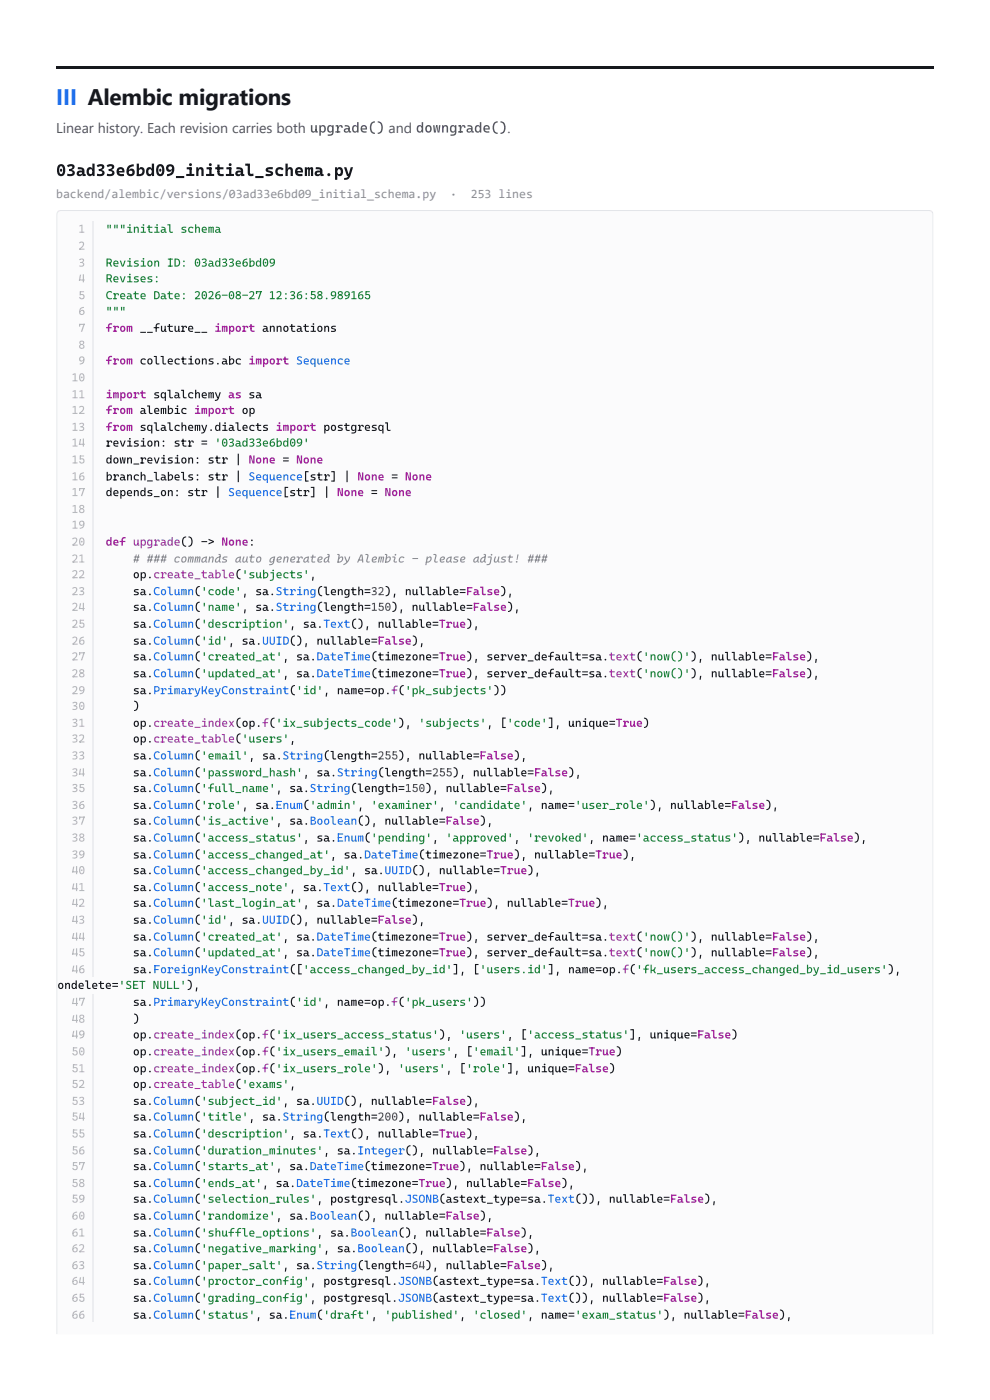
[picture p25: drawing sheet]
<svg xmlns="http://www.w3.org/2000/svg" width="210mm" height="297mm" viewBox="0 0 210 297" stroke-linecap="round" stroke-linejoin="round" font-family="sans-serif">
<defs><g id="words">
<text font-size="4.8" fill="#1f6feb" x="11.9" y="22.2">III Alembic migrations</text>
<text font-size="3.6" fill="#16181d" x="11.9" y="37.3">03ad33e6bd09_initial_schema.py</text>
<text font-size="3" fill="#4b5563" x="11.9" y="28.1">Linear history. Each revision carries both upgrade() and downgrade().</text>
<g font-size="2.7" fill="#8a8f98">
<text x="11.9" y="42">backend/alembic/versions/03ad33e6bd09_initial_schema.py</text>
<text x="95.4" y="42">·</text>
<text x="99.8" y="42">253 lines</text>
</g>
<g font-size="2.5" fill="#b6bac0">
<text x="16.6" y="49.4">1</text>
<text x="16.6" y="53">2</text>
<text x="16.6" y="56.6">3</text>
<text x="16.6" y="59.9">4</text>
<text x="16.6" y="63.5">5</text>
<text x="16.6" y="66.8">6</text>
<text x="16.6" y="70.4">7</text>
<text x="16.6" y="74">8</text>
<text x="16.6" y="77.3">9</text>
<text x="15.2" y="80.9">10</text>
<text x="15.2" y="84.5">11</text>
<text x="15.2" y="87.8">12</text>
<text x="15.2" y="91.4">13</text>
<text x="15.2" y="94.7">14</text>
<text x="15.2" y="98.3">15</text>
<text x="15.2" y="101.9">16</text>
<text x="15.2" y="105.2">17</text>
<text x="15.2" y="108.8">18</text>
<text x="15.2" y="112.2">19</text>
<text x="15.2" y="115.8">20</text>
<text x="15.2" y="119.3">21</text>
<text x="15.2" y="122.7">22</text>
<text x="15.2" y="126.3">23</text>
<text x="15.2" y="129.6">24</text>
<text x="15.2" y="133.2">25</text>
<text x="15.2" y="136.8">26</text>
<text x="15.2" y="140.1">27</text>
<text x="15.2" y="143.7">28</text>
<text x="15.2" y="147.3">29</text>
<text x="15.2" y="150.6">30</text>
<text x="15.2" y="154.2">31</text>
<text x="15.2" y="157.5">32</text>
<text x="15.2" y="161.1">33</text>
<text x="15.2" y="164.7">34</text>
<text x="15.2" y="168">35</text>
<text x="15.2" y="171.6">36</text>
<text x="15.2" y="175">37</text>
<text x="15.2" y="178.5">38</text>
<text x="15.2" y="182.1">39</text>
<text x="15.2" y="185.5">40</text>
<text x="15.2" y="189">41</text>
<text x="15.2" y="192.4">42</text>
<text x="15.2" y="196">43</text>
<text x="15.2" y="199.6">44</text>
<text x="15.2" y="202.9">45</text>
<text x="15.2" y="206.5">46</text>
<text x="15.2" y="213.4">47</text>
<text x="15.2" y="217">48</text>
<text x="15.2" y="220.3">49</text>
<text x="15.2" y="223.9">50</text>
<text x="15.2" y="227.5">51</text>
<text x="15.2" y="230.8">52</text>
<text x="15.2" y="234.4">53</text>
<text x="15.2" y="237.7">54</text>
<text x="15.2" y="241.3">55</text>
<text x="15.2" y="244.9">56</text>
<text x="15.2" y="248.2">57</text>
<text x="15.2" y="251.8">58</text>
<text x="15.2" y="255.2">59</text>
<text x="15.2" y="258.7">60</text>
<text x="15.2" y="262.3">61</text>
<text x="15.2" y="265.7">62</text>
<text x="15.2" y="269.3">63</text>
<text x="15.2" y="272.6">64</text>
<text x="15.2" y="276.2">65</text>
<text x="15.2" y="279.8">66</text>
</g>
<g font-size="2.5" fill="#1a7f37">
<text x="22.4" y="49.4">&quot;&quot;&quot;initial schema</text>
<text x="22.4" y="56.6">Revision ID: 03ad33e6bd09</text>
<text x="22.4" y="59.9">Revises:</text>
<text x="22.4" y="63.5">Create Date: 2026-08-27</text>
<text x="57" y="63.5">12:36:58.989165</text>
<text x="22.4" y="66.8">&quot;&quot;&quot;</text>
</g>
<g font-size="2.5" fill="#a41f9c">
<text x="22.4" y="70.4">from __future__ import annotations</text>
<text x="22.4" y="77.3">from collections.abc import Sequence</text>
<text x="22.4" y="84.5">import sqlalchemy as sa</text>
<text x="22.4" y="87.8">from alembic import op</text>
<text x="22.4" y="91.4">from sqlalchemy.dialects import postgresql</text>
<text x="22.4" y="115.8">def upgrade() -&gt; None:</text>
</g>
<g font-size="2.5" fill="#16181d">
<text x="22.4" y="94.7">revision: str = '03ad33e6bd09'</text>
<text x="22.4" y="98.3">down_revision: str | None = None</text>
<text x="22.4" y="101.9">branch_labels: str | Sequence[str] | None = None</text>
<text x="22.4" y="105.2">depends_on: str | Sequence[str] | None = None</text>
<text x="28.2" y="122.7">op.create_table('subjects',</text>
<text x="28.2" y="126.3">sa.Column('code', sa.String(length=32), nullable=False),</text>
<text x="28.2" y="129.6">sa.Column('name', sa.String(length=150), nullable=False),</text>
<text x="28.2" y="133.2">sa.Column('description', sa.Text(), nullable=True),</text>
<text x="28.2" y="136.8">sa.Column('id', sa.UUID(), nullable=False),</text>
<text x="28.2" y="140.1">sa.Column('created_at', sa.DateTime(timezone=True), server_default=sa.text('now()'), nullable=False),</text>
<text x="28.2" y="143.7">sa.Column('updated_at', sa.DateTime(timezone=True), server_default=sa.text('now()'), nullable=False),</text>
<text x="28.2" y="147.3">sa.PrimaryKeyConstraint('id', name=op.f('pk_subjects'))</text>
<text x="28.2" y="150.6">)</text>
<text x="28.2" y="154.2">op.create_index(op.f('ix_subjects_code'), 'subjects', ['code'], unique=True)</text>
<text x="28.2" y="157.5">op.create_table('users',</text>
<text x="28.2" y="161.1">sa.Column('email', sa.String(length=255), nullable=False),</text>
<text x="28.2" y="164.7">sa.Column('password_hash', sa.String(length=255), nullable=False),</text>
<text x="28.2" y="168">sa.Column('full_name', sa.String(length=150), nullable=False),</text>
<text x="28.2" y="171.6">sa.Column('role', sa.Enum('admin', 'examiner', 'candidate', name='user_role'), nullable=False),</text>
<text x="28.2" y="175">sa.Column('is_active', sa.Boolean(), nullable=False),</text>
<text x="28.2" y="178.5">sa.Column('access_status', sa.Enum('pending', 'approved', 'revoked', name='access_status'), nullable=False),</text>
<text x="28.2" y="182.1">sa.Column('access_changed_at', sa.DateTime(timezone=True), nullable=True),</text>
<text x="28.2" y="185.5">sa.Column('access_changed_by_id', sa.UUID(), nullable=True),</text>
<text x="28.2" y="189">sa.Column('access_note', sa.Text(), nullable=True),</text>
<text x="28.2" y="192.4">sa.Column('last_login_at', sa.DateTime(timezone=True), nullable=True),</text>
<text x="28.2" y="196">sa.Column('id', sa.UUID(), nullable=False),</text>
<text x="28.2" y="199.6">sa.Column('created_at', sa.DateTime(timezone=True), server_default=sa.text('now()'), nullable=False),</text>
<text x="28.2" y="202.9">sa.Column('updated_at', sa.DateTime(timezone=True), server_default=sa.text('now()'), nullable=False),</text>
<text x="12.2" y="209.8">ondelete='SET NULL'),</text>
<text x="28.2" y="206.5">sa.ForeignKeyConstraint(['access_changed_by_id'], ['users.id'], name=op.f('fk_users_access_changed_by_id_users'),</text>
<text x="28.2" y="213.4">sa.PrimaryKeyConstraint('id', name=op.f('pk_users'))</text>
<text x="28.2" y="217">)</text>
<text x="28.2" y="220.3">op.create_index(op.f('ix_users_access_status'), 'users', ['access_status'], unique=False)</text>
<text x="28.2" y="223.9">op.create_index(op.f('ix_users_email'), 'users', ['email'], unique=True)</text>
<text x="28.2" y="227.5">op.create_index(op.f('ix_users_role'), 'users', ['role'], unique=False)</text>
<text x="28.2" y="230.8">op.create_table('exams',</text>
<text x="28.2" y="234.4">sa.Column('subject_id', sa.UUID(), nullable=False),</text>
<text x="28.2" y="237.7">sa.Column('title', sa.String(length=200), nullable=False),</text>
<text x="28.2" y="241.3">sa.Column('description', sa.Text(), nullable=True),</text>
<text x="28.2" y="244.9">sa.Column('duration_minutes', sa.Integer(), nullable=False),</text>
<text x="28.2" y="248.2">sa.Column('starts_at', sa.DateTime(timezone=True), nullable=False),</text>
<text x="28.2" y="251.8">sa.Column('ends_at', sa.DateTime(timezone=True), nullable=False),</text>
<text x="28.2" y="255.2">sa.Column('selection_rules', postgresql.JSONB(astext_type=sa.Text()), nullable=False),</text>
<text x="28.2" y="258.7">sa.Column('randomize', sa.Boolean(), nullable=False),</text>
<text x="28.2" y="262.3">sa.Column('shuffle_options', sa.Boolean(), nullable=False),</text>
<text x="28.2" y="265.7">sa.Column('negative_marking', sa.Boolean(), nullable=False),</text>
<text x="28.2" y="269.3">sa.Column('paper_salt', sa.String(length=64), nullable=False),</text>
<text x="28.2" y="272.6">sa.Column('proctor_config', postgresql.JSONB(astext_type=sa.Text()), nullable=False),</text>
<text x="28.2" y="276.2">sa.Column('grading_config', postgresql.JSONB(astext_type=sa.Text()), nullable=False),</text>
<text x="28.2" y="279.8">sa.Column('status', sa.Enum('draft', 'published', 'closed', name='exam_status'), nullable=False),</text>
</g>
<text font-size="2.5" fill="#8a8f98" x="28.2" y="119.3"># ### commands auto generated by Alembic - please adjust! ###</text>
</g></defs>
<path d="M11.9 14h186v.5h-186z" fill="#16181d"/>
<path d="M12.3 44.9l.6-.3h184a.9 .9 0 0 1 .9 .9v237.6h-185.8v-237.6z" fill="#fbfbfc"/>
<g fill="#e6e8eb">
<path d="M11.9 44.5h186v.7h-186z"/>
<path d="M197.3 44.5h.6v238.6h-.6z"/>
<path d="M11.9 44.5h.7v238.6h-.7z"/>
</g>
<path d="M19.7 46.8v160.4M19.7 210.8v69.7" fill="none" stroke="#ecedf0" stroke-width=".26"/>
<use href="#words"/>
</svg>
